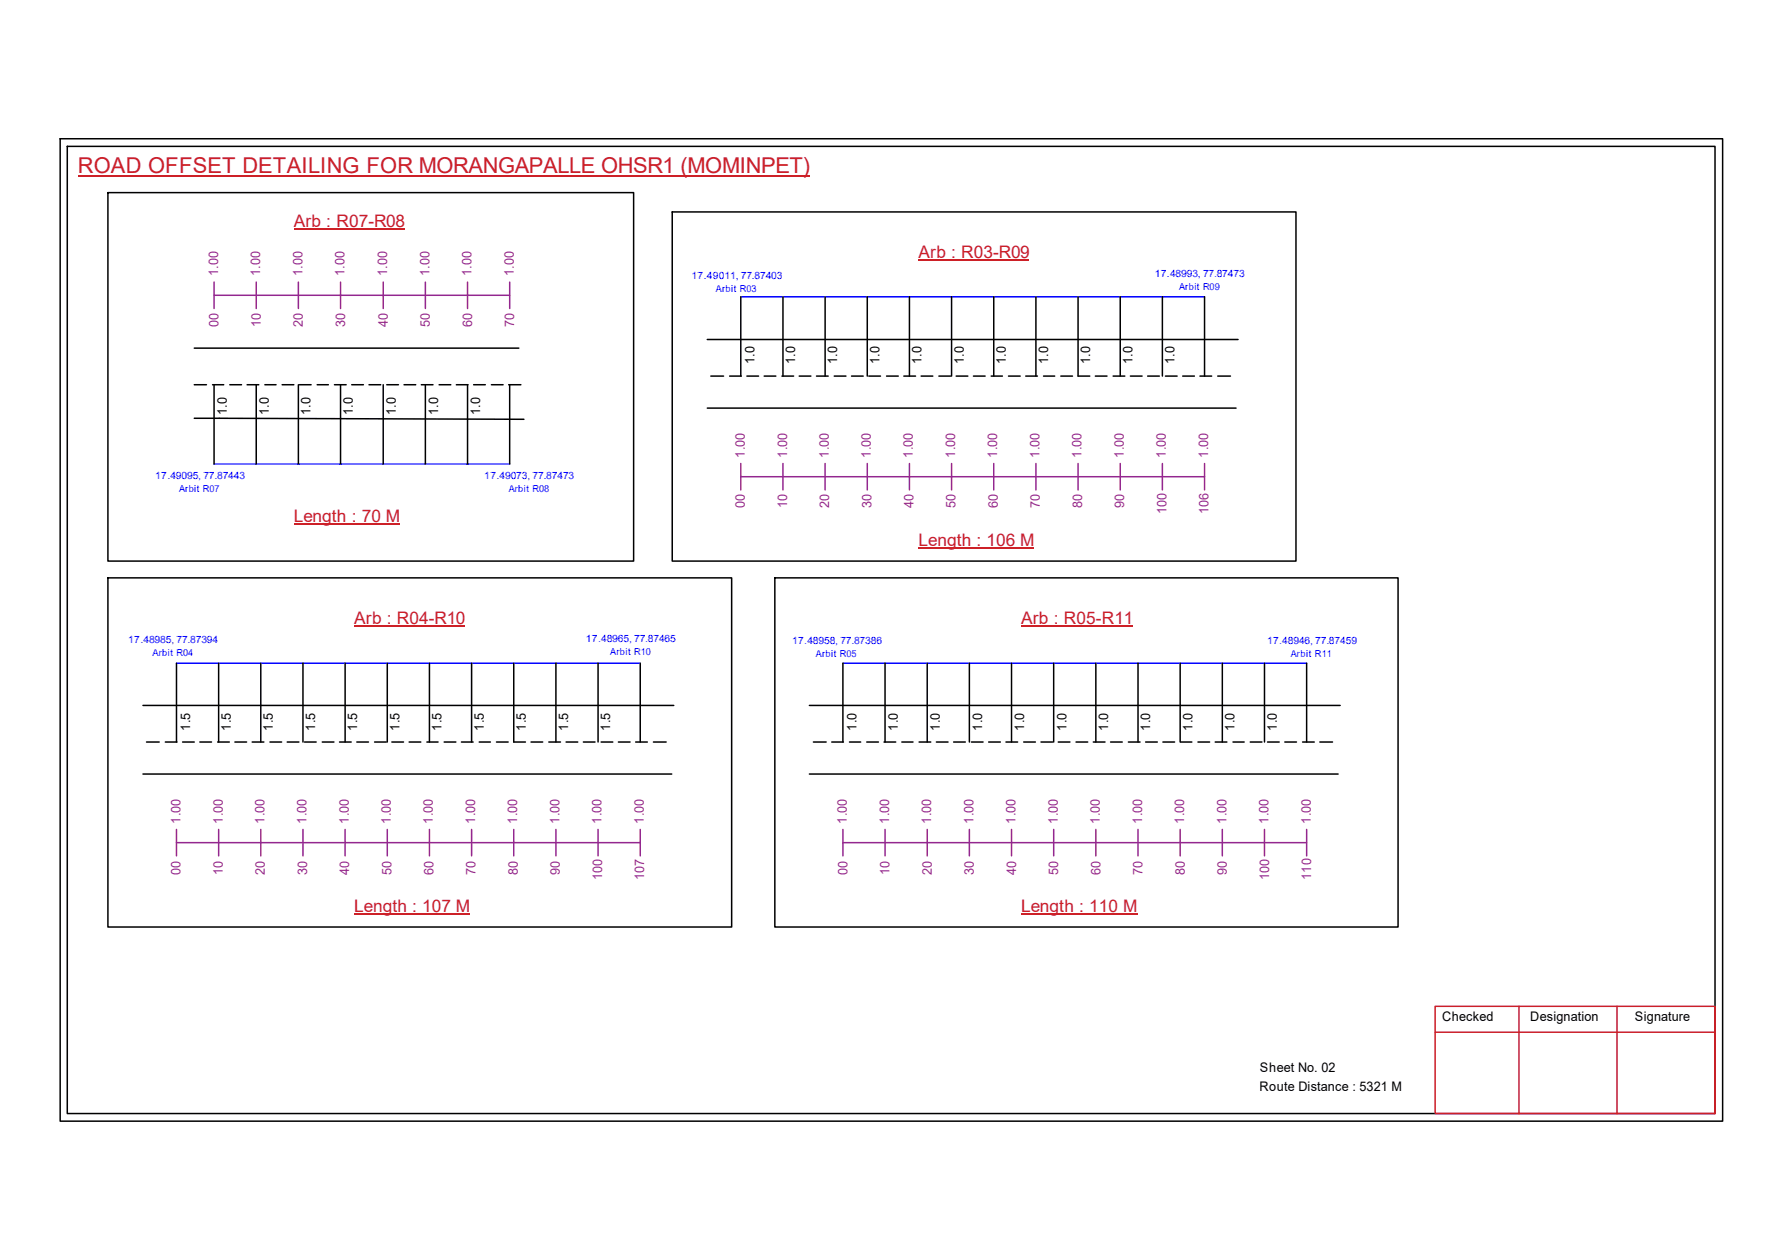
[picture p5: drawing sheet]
<svg xmlns="http://www.w3.org/2000/svg" width="297mm" height="210mm" viewBox="0 0 297 210" stroke-linecap="round" stroke-linejoin="round" font-family="sans-serif">
<defs><g id="words">
<text font-size="3.6" fill="#cd2027" x="13" y="28.9">ROAD OFFSET DETAILING FOR MORANGAPALLE OHSR1 (MOMINPET)</text>
<g font-size="2.9" fill="#cd2027">
<text x="49" y="37.8">Arb : R07-R08</text>
<text x="153.1" y="43">Arb : R03-R09</text>
<text x="49" y="87">Length : 70 M</text>
<text x="153.1" y="91">Length : 106 M</text>
<text x="59.1" y="104">Arb : R04-R10</text>
<text x="170.2" y="104">Arb : R05-R11</text>
<text x="59.1" y="152">Length : 107 M</text>
<text x="170.2" y="152">Length : 110 M</text>
</g>
<g font-size="2.2" fill="#93278f">
<text x="36.4" y="46.1" transform="rotate(-90 36.4 46.1)">1.00</text>
<text x="43.4" y="46.1" transform="rotate(-90 43.4 46.1)">1.00</text>
<text x="50.4" y="46.1" transform="rotate(-90 50.4 46.1)">1.00</text>
<text x="57.4" y="46.1" transform="rotate(-90 57.4 46.1)">1.00</text>
<text x="64.6" y="46.1" transform="rotate(-90 64.6 46.1)">1.00</text>
<text x="71.6" y="46.1" transform="rotate(-90 71.6 46.1)">1.00</text>
<text x="78.6" y="46.1" transform="rotate(-90 78.6 46.1)">1.00</text>
<text x="85.6" y="46.1" transform="rotate(-90 85.6 46.1)">1.00</text>
<text x="36.4" y="54.4" transform="rotate(-90 36.4 54.4)">00</text>
<text x="43.5" y="54.4" transform="rotate(-90 43.5 54.4)">10</text>
<text x="50.5" y="54.4" transform="rotate(-90 50.5 54.4)">20</text>
<text x="57.5" y="54.4" transform="rotate(-90 57.5 54.4)">30</text>
<text x="64.6" y="54.4" transform="rotate(-90 64.6 54.4)">40</text>
<text x="71.7" y="54.4" transform="rotate(-90 71.7 54.4)">50</text>
<text x="78.7" y="54.4" transform="rotate(-90 78.7 54.4)">60</text>
<text x="85.7" y="54.4" transform="rotate(-90 85.7 54.4)">70</text>
<text x="124.2" y="76.3" transform="rotate(-90 124.2 76.3)">1.00</text>
<text x="131.2" y="76.3" transform="rotate(-90 131.2 76.3)">1.00</text>
<text x="138.1" y="76.3" transform="rotate(-90 138.1 76.3)">1.00</text>
<text x="145.2" y="76.3" transform="rotate(-90 145.2 76.3)">1.00</text>
<text x="152.2" y="76.3" transform="rotate(-90 152.2 76.3)">1.00</text>
<text x="159.2" y="76.3" transform="rotate(-90 159.2 76.3)">1.00</text>
<text x="166.2" y="76.3" transform="rotate(-90 166.2 76.3)">1.00</text>
<text x="173.3" y="76.3" transform="rotate(-90 173.3 76.3)">1.00</text>
<text x="180.3" y="76.3" transform="rotate(-90 180.3 76.3)">1.00</text>
<text x="187.3" y="76.3" transform="rotate(-90 187.3 76.3)">1.00</text>
<text x="194.3" y="76.3" transform="rotate(-90 194.3 76.3)">1.00</text>
<text x="201.4" y="76.3" transform="rotate(-90 201.4 76.3)">1.00</text>
<text x="124.2" y="84.7" transform="rotate(-90 124.2 84.7)">00</text>
<text x="131.2" y="84.7" transform="rotate(-90 131.2 84.7)">10</text>
<text x="138.2" y="84.7" transform="rotate(-90 138.2 84.7)">20</text>
<text x="145.2" y="84.7" transform="rotate(-90 145.2 84.7)">30</text>
<text x="152.3" y="84.7" transform="rotate(-90 152.3 84.7)">40</text>
<text x="159.3" y="84.7" transform="rotate(-90 159.3 84.7)">50</text>
<text x="166.3" y="84.7" transform="rotate(-90 166.3 84.7)">60</text>
<text x="173.4" y="84.7" transform="rotate(-90 173.4 84.7)">70</text>
<text x="180.4" y="84.7" transform="rotate(-90 180.4 84.7)">80</text>
<text x="187.4" y="84.7" transform="rotate(-90 187.4 84.7)">90</text>
<text x="194.4" y="85.7" transform="rotate(-90 194.4 85.7)">100</text>
<text x="201.5" y="85.7" transform="rotate(-90 201.5 85.7)">106</text>
<text x="30.1" y="137.2" transform="rotate(-90 30.1 137.2)">1.00</text>
<text x="37.1" y="137.2" transform="rotate(-90 37.1 137.2)">1.00</text>
<text x="44.1" y="137.2" transform="rotate(-90 44.1 137.2)">1.00</text>
<text x="51.1" y="137.2" transform="rotate(-90 51.1 137.2)">1.00</text>
<text x="58.1" y="137.2" transform="rotate(-90 58.1 137.2)">1.00</text>
<text x="65.1" y="137.2" transform="rotate(-90 65.1 137.2)">1.00</text>
<text x="72.2" y="137.2" transform="rotate(-90 72.2 137.2)">1.00</text>
<text x="79.2" y="137.2" transform="rotate(-90 79.2 137.2)">1.00</text>
<text x="86.2" y="137.2" transform="rotate(-90 86.2 137.2)">1.00</text>
<text x="93.3" y="137.2" transform="rotate(-90 93.3 137.2)">1.00</text>
<text x="100.3" y="137.2" transform="rotate(-90 100.3 137.2)">1.00</text>
<text x="107.3" y="137.2" transform="rotate(-90 107.3 137.2)">1.00</text>
<text x="141.2" y="137.2" transform="rotate(-90 141.2 137.2)">1.00</text>
<text x="148.2" y="137.2" transform="rotate(-90 148.2 137.2)">1.00</text>
<text x="155.2" y="137.2" transform="rotate(-90 155.2 137.2)">1.00</text>
<text x="162.3" y="137.2" transform="rotate(-90 162.3 137.2)">1.00</text>
<text x="169.3" y="137.2" transform="rotate(-90 169.3 137.2)">1.00</text>
<text x="176.3" y="137.2" transform="rotate(-90 176.3 137.2)">1.00</text>
<text x="183.3" y="137.2" transform="rotate(-90 183.3 137.2)">1.00</text>
<text x="190.4" y="137.2" transform="rotate(-90 190.4 137.2)">1.00</text>
<text x="197.4" y="137.2" transform="rotate(-90 197.4 137.2)">1.00</text>
<text x="204.4" y="137.2" transform="rotate(-90 204.4 137.2)">1.00</text>
<text x="211.5" y="137.2" transform="rotate(-90 211.5 137.2)">1.00</text>
<text x="218.5" y="137.2" transform="rotate(-90 218.5 137.2)">1.00</text>
<text x="30.1" y="145.7" transform="rotate(-90 30.1 145.7)">00</text>
<text x="37.1" y="145.7" transform="rotate(-90 37.1 145.7)">10</text>
<text x="44.2" y="145.7" transform="rotate(-90 44.2 145.7)">20</text>
<text x="51.2" y="145.7" transform="rotate(-90 51.2 145.7)">30</text>
<text x="58.2" y="145.7" transform="rotate(-90 58.2 145.7)">40</text>
<text x="65.2" y="145.7" transform="rotate(-90 65.2 145.7)">50</text>
<text x="72.3" y="145.7" transform="rotate(-90 72.3 145.7)">60</text>
<text x="79.3" y="145.7" transform="rotate(-90 79.3 145.7)">70</text>
<text x="86.3" y="145.7" transform="rotate(-90 86.3 145.7)">80</text>
<text x="93.3" y="145.7" transform="rotate(-90 93.3 145.7)">90</text>
<text x="100.4" y="146.6" transform="rotate(-90 100.4 146.6)">100</text>
<text x="107.4" y="146.6" transform="rotate(-90 107.4 146.6)">107</text>
<text x="141.3" y="145.7" transform="rotate(-90 141.3 145.7)">00</text>
<text x="148.3" y="145.7" transform="rotate(-90 148.3 145.7)">10</text>
<text x="155.3" y="145.7" transform="rotate(-90 155.3 145.7)">20</text>
<text x="162.3" y="145.7" transform="rotate(-90 162.3 145.7)">30</text>
<text x="169.4" y="145.7" transform="rotate(-90 169.4 145.7)">40</text>
<text x="176.4" y="145.7" transform="rotate(-90 176.4 145.7)">50</text>
<text x="183.4" y="145.7" transform="rotate(-90 183.4 145.7)">60</text>
<text x="190.5" y="145.7" transform="rotate(-90 190.5 145.7)">70</text>
<text x="197.5" y="145.7" transform="rotate(-90 197.5 145.7)">80</text>
<text x="204.5" y="145.7" transform="rotate(-90 204.5 145.7)">90</text>
<text x="211.5" y="146.6" transform="rotate(-90 211.5 146.6)">100</text>
<text x="218.6" y="146.6" transform="rotate(-90 218.6 146.6)">110</text>
</g>
<g font-size="2.2">
<text x="125.8" y="60.7" transform="rotate(-90 125.8 60.7)">1.0</text>
<text x="132.5" y="60.7" transform="rotate(-90 132.5 60.7)">1.0</text>
<text x="139.6" y="60.7" transform="rotate(-90 139.6 60.7)">1.0</text>
<text x="146.6" y="60.7" transform="rotate(-90 146.6 60.7)">1.0</text>
<text x="153.6" y="60.7" transform="rotate(-90 153.6 60.7)">1.0</text>
<text x="160.7" y="60.7" transform="rotate(-90 160.7 60.7)">1.0</text>
<text x="167.7" y="60.7" transform="rotate(-90 167.7 60.7)">1.0</text>
<text x="174.7" y="60.7" transform="rotate(-90 174.7 60.7)">1.0</text>
<text x="181.7" y="60.7" transform="rotate(-90 181.7 60.7)">1.0</text>
<text x="188.8" y="60.7" transform="rotate(-90 188.8 60.7)">1.0</text>
<text x="195.8" y="60.7" transform="rotate(-90 195.8 60.7)">1.0</text>
<text x="37.8" y="69.2" transform="rotate(-90 37.8 69.2)">1.0</text>
<text x="44.8" y="69.2" transform="rotate(-90 44.8 69.2)">1.0</text>
<text x="51.8" y="69.2" transform="rotate(-90 51.8 69.2)">1.0</text>
<text x="58.8" y="69.2" transform="rotate(-90 58.8 69.2)">1.0</text>
<text x="66" y="69.2" transform="rotate(-90 66 69.2)">1.0</text>
<text x="73" y="69.2" transform="rotate(-90 73 69.2)">1.0</text>
<text x="80" y="69.2" transform="rotate(-90 80 69.2)">1.0</text>
<text x="31.7" y="121.8" transform="rotate(-90 31.7 121.8)">1.5</text>
<text x="38.5" y="121.8" transform="rotate(-90 38.5 121.8)">1.5</text>
<text x="45.5" y="121.8" transform="rotate(-90 45.5 121.8)">1.5</text>
<text x="52.5" y="121.8" transform="rotate(-90 52.5 121.8)">1.5</text>
<text x="59.6" y="121.8" transform="rotate(-90 59.6 121.8)">1.5</text>
<text x="66.6" y="121.8" transform="rotate(-90 66.6 121.8)">1.5</text>
<text x="73.6" y="121.8" transform="rotate(-90 73.6 121.8)">1.5</text>
<text x="80.6" y="121.8" transform="rotate(-90 80.6 121.8)">1.5</text>
<text x="87.7" y="121.8" transform="rotate(-90 87.7 121.8)">1.5</text>
<text x="94.7" y="121.8" transform="rotate(-90 94.7 121.8)">1.5</text>
<text x="101.7" y="121.8" transform="rotate(-90 101.7 121.8)">1.5</text>
<text x="142.8" y="121.8" transform="rotate(-90 142.8 121.8)">1.0</text>
<text x="149.6" y="121.8" transform="rotate(-90 149.6 121.8)">1.0</text>
<text x="156.7" y="121.8" transform="rotate(-90 156.7 121.8)">1.0</text>
<text x="163.7" y="121.8" transform="rotate(-90 163.7 121.8)">1.0</text>
<text x="170.7" y="121.8" transform="rotate(-90 170.7 121.8)">1.0</text>
<text x="177.8" y="121.8" transform="rotate(-90 177.8 121.8)">1.0</text>
<text x="184.7" y="121.8" transform="rotate(-90 184.7 121.8)">1.0</text>
<text x="191.7" y="121.8" transform="rotate(-90 191.7 121.8)">1.0</text>
<text x="198.8" y="121.8" transform="rotate(-90 198.8 121.8)">1.0</text>
<text x="205.8" y="121.8" transform="rotate(-90 205.8 121.8)">1.0</text>
<text x="212.8" y="121.8" transform="rotate(-90 212.8 121.8)">1.0</text>
<text x="240.4" y="170.1">Checked</text>
<text x="255.1" y="170.1">Designation</text>
<text x="272.5" y="170.1">Signature</text>
<text x="210" y="178.6">Sheet No. 02</text>
<text x="209.9" y="181.7">Route Distance : 5321 M</text>
</g>
<g font-size="1.7" fill="#00f">
<text x="115.3" y="46.4">17.49011, 77.87403</text>
<text x="192.5" y="46.1">17.48993, 77.87473</text>
<text x="25.9" y="79.8">17.49095, 77.87443</text>
<text x="80.7" y="79.8">17.49073, 77.87473</text>
<text x="21.4" y="107.1">17.48985, 77.87394</text>
<text x="97.7" y="106.9">17.48965, 77.87465</text>
<text x="132" y="107.3">17.48958, 77.87386</text>
<text x="211.2" y="107.3">17.48946, 77.87459</text>
</g>
<g font-size="1.6" fill="#00f">
<text x="119.3" y="48.6">Arbit R03</text>
<text x="196.5" y="48.3">Arbit R09</text>
<text x="29.8" y="82">Arbit R07</text>
<text x="84.8" y="82">Arbit R08</text>
<text x="25.4" y="109.2">Arbit R04</text>
<text x="101.7" y="109.1">Arbit R10</text>
<text x="136" y="109.5">Arbit R05</text>
<text x="215.2" y="109.5">Arbit R11</text>
</g>
</g></defs>
<g fill="none" stroke="#000" stroke-width=".25">
<path d="M10 23.1h277.1v163.7h-277.1zM11.2 24.4h274.7v161.1h-274.7zM18 32.1h87.6v61.4h-87.6zM112.1 35.3h103.9v58.2h-103.9zM32.4 58h54.1M117.9 56.6h88.5M123.5 49.4v13.3M130.5 49.4v13.3M137.5 49.4v13.3M144.6 49.4v13.3M151.6 49.4v13.3M158.6 49.4v13.3"/>
<path d="M165.6 49.4v13.3M172.7 49.4v13.3M179.7 49.4v13.3h1.9M186.7 49.4v13.3M193.8 49.4v13.3M200.8 49.4v13.3M32.4 69.7l54.9 .1M32.4 64.1h2M35.4 64.1h1.9M35.7 64.1v13.2M38.3 64.1h2M41.2 64.1h1.9"/>
<path d="M42.7 64.1v13.2M44.2 64.1h1.8M47 64.1h2M49.7 64.1v13.2M49.9 64.1h2M52.9 64.1h1.8M55.7 64.1h2M56.8 64.1v13.2M58.6 64.1h2M61.5 64.1h2M63.9 64.1v13.2M64.5 64.1h1.9"/>
<path d="M67.3 64.1h2M70.2 64.1h2M70.9 64.1v13.2M73.2 64.1h1.9M76.1 64.1h1.9M77.9 64.1v13.2M78.9 64.1h2M81.9 64.1h2M84.8 64.1h2M85 64.1v13.2M117.9 68h88.1M118.5 62.7h2.1"/>
<path d="M121.6 62.7h2M124.5 62.7h1.9M127.4 62.7h1.9M130.3 62.7h2M133.2 62.7h2M136.1 62.7h1.9M139.1 62.7h1.9M141.9 62.7h2M144.8 62.7h2M147.8 62.7h1.9M150.7 62.7h1.9M153.5 62.7h2"/>
<path d="M156.5 62.7h2M159.4 62.7h1.9M162.3 62.7h1.9M165.2 62.7h1.9M168.1 62.7h1.9M171 62.7h1.9M173.9 62.7h1.9M176.8 62.7h2M182.6 62.7h1.9M185.5 62.7h2M188.4 62.7h2M191.3 62.7h1.9"/>
<path d="M194.3 62.7h1.9M197.1 62.7h2M200 62.7h2M203 62.7h2.1M18 96.3h104v58.1h-104zM129.2 96.3h103.8v58.1h-103.8zM23.8 117.5h88.5M29.4 110.5v13.1M36.4 110.5v13.1M43.5 110.5v13.1M50.5 110.5v13.1M57.5 110.5v13.1"/>
<path d="M64.6 110.5v13.1M71.6 110.5v13.1M78.6 110.5v13.1M85.6 110.5v13.1h2M92.7 110.5v13.1M99.7 110.5v13.1M106.7 110.5v13.1M134.9 117.5h88.5M140.5 110.5v13.1M147.5 110.5v13.1M154.6 110.5v13.1M161.6 110.5v13.1"/>
<path d="M168.6 110.5v13.1M175.6 110.5v13.1M182.7 110.5v13.1M189.7 110.5v13.1M196.7 110.5v13.1M203.7 110.5v13.1M210.8 110.5v13.1M217.8 110.5v13.1M23.8 128.9h88.2M24.4 123.6h2.1M27.6 123.6h1.9M30.4 123.6h2"/>
<path d="M33.3 123.6h2M36.3 123.6h1.9M39.2 123.6h1.9M42 123.6h2M45 123.6h1.9M47.9 123.6h1.9M50.8 123.6h1.9M53.7 123.6h2M56.6 123.6h1.9M59.5 123.6h1.9M62.4 123.6h2M65.3 123.6h2"/>
<path d="M68.2 123.6h1.9M71.2 123.6h1.8M74 123.6h2M76.9 123.6h2M79.9 123.6h1.8M82.8 123.6h1.9M88.5 123.6h2M91.5 123.6h1.9M94.4 123.6h1.9M97.2 123.6h2M100.2 123.6h1.9M103.1 123.6h1.9"/>
<path d="M106 123.6h1.9M108.9 123.6h2.1M134.9 128.9h88.2M135.6 123.6h2.1M138.6 123.6h2M141.6 123.6h1.9M144.5 123.6h1.9M147.4 123.6h1.9M150.3 123.6h1.9M153.2 123.6h1.9M156.1 123.6h1.9M159 123.6h1.9"/>
<path d="M161.9 123.6h2M164.8 123.6h1.9M167.7 123.6h1.9M170.6 123.6h2M173.5 123.6h2M176.4 123.6h1.9M179.4 123.6h1.9M182.2 123.6h2M185.1 123.6h2M188.1 123.6h1.9M191 123.6h1.9M193.8 123.6h2"/>
<path d="M196.8 123.6h1.9M199.7 123.6h1.9M202.6 123.6h1.9M205.5 123.6h1.9M208.4 123.6h2M211.3 123.6h1.9M214.2 123.6h1.9M217.1 123.6h2M220 123.6h2.1"/>
</g>
<path d="M239.2 167.6h46.7v17.9h-46.7zM239.2 172h46.7M253.2 167.6v17.9M269.5 167.6v17.9" fill="none" stroke="#cc1f26" stroke-width=".25"/>
<path d="M13 29.3h122" fill="none" stroke="#cd2027" stroke-width=".25"/>
<path d="M123.5 49.4h77.3M35.7 77.3h49.3M29.4 110.5h77.3M140.5 110.5h77.3" fill="none" stroke="#00f" stroke-width=".25"/>
<g fill="none" stroke="#93278f" stroke-width=".25">
<path d="M35.7 49.2h49.3M35.7 47v4.4M42.7 47v4.4M49.7 47v4.4M56.8 47v4.4M63.9 47v4.4M70.9 47v4.4M77.9 47v4.4M85 47v4.4M123.5 79.4h77.3M123.5 77.2v4.4M130.5 77.2v4.4"/>
<path d="M137.5 77.2v4.4M144.6 77.2v4.4M151.6 77.2v4.4M158.6 77.2v4.4M165.6 77.2v4.4M172.7 77.2v4.4M179.7 77.2v4.4M186.7 77.2v4.4M193.8 77.2v4.4M200.8 77.2v4.4M29.4 138.2v4.4M36.4 138.2v4.4"/>
<path d="M43.5 138.2v4.4M50.5 138.2v4.4M57.5 138.2v4.4M64.6 138.2v4.4M71.6 138.2v4.4M78.6 138.2v4.4M85.6 138.2v4.4M92.7 138.2v4.4M99.7 138.2v4.4M106.7 138.2v4.4M140.5 138.2v4.4M147.5 138.2v4.4"/>
<path d="M154.6 138.2v4.4M161.6 138.2v4.4M168.6 138.2v4.4M175.6 138.2v4.4M182.7 138.2v4.4M189.7 138.2v4.4M196.7 138.2v4.4M203.7 138.2v4.4M210.8 138.2v4.4M217.8 138.2v4.4M29.4 140.4h77.3M140.5 140.4h77.3"/>
</g>
<path d="M49 38.1h18.4M153.1 43.3h18.5M49 87.4h17.6M153.1 91.4h19.2M59.1 104.3h18.4M170.2 104.3h18.6M59.1 152.3h19.2M170.2 152.3h19.4" fill="none" stroke="#cd2027" stroke-width=".17"/>
<use href="#words"/>
</svg>
